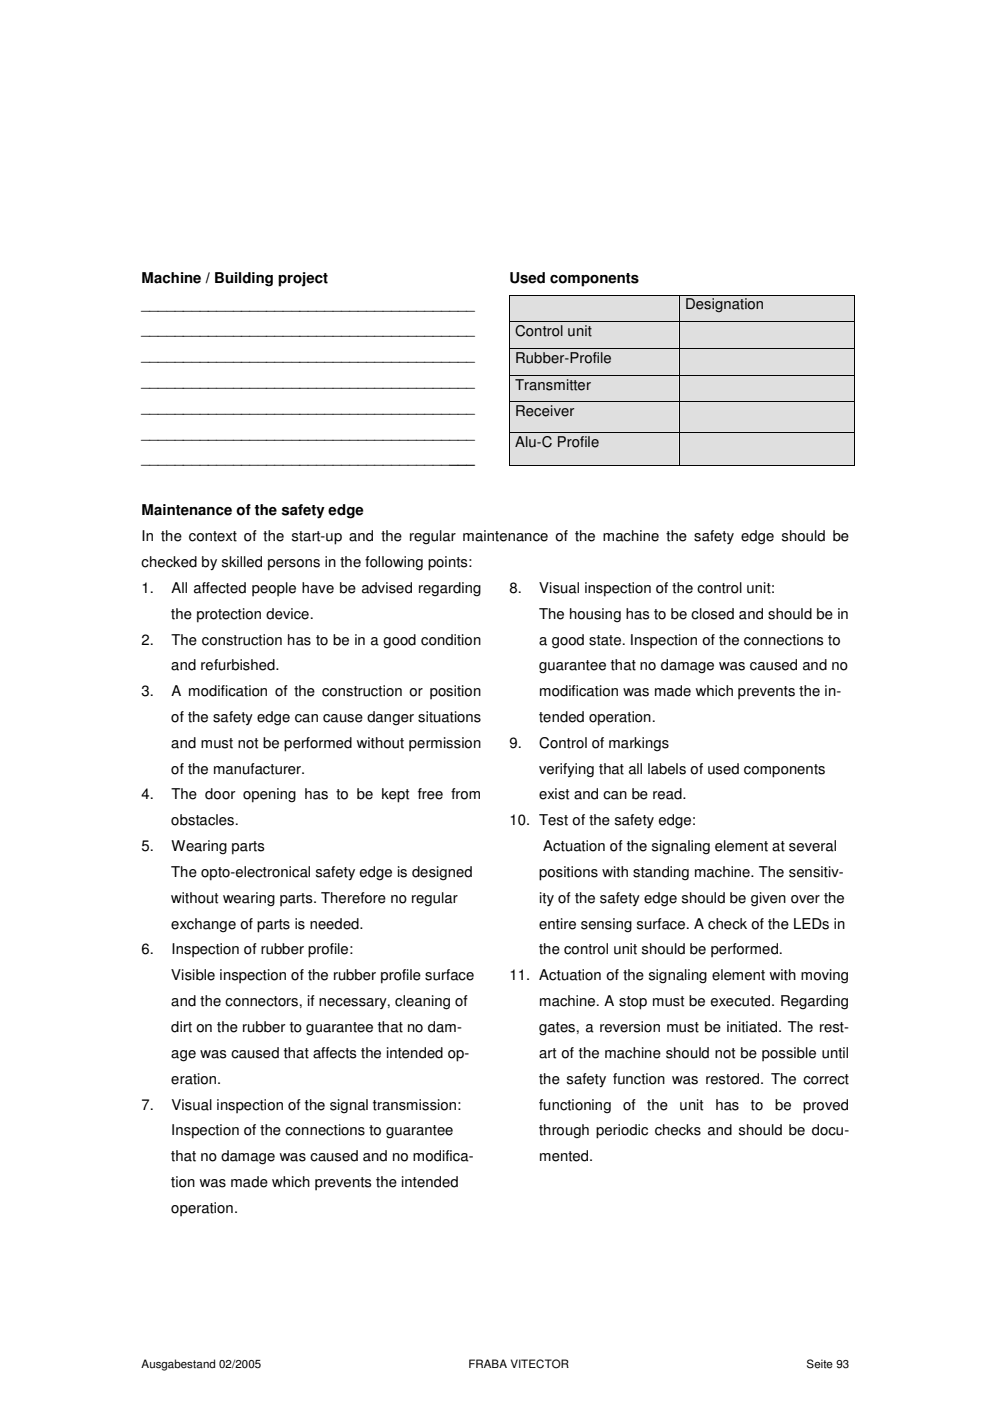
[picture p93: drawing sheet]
<svg xmlns="http://www.w3.org/2000/svg" width="210mm" height="297mm" viewBox="0 0 210 297" stroke-linecap="round" stroke-linejoin="round" font-family="sans-serif">
<defs><g id="words">
<g font-size="3.2">
<text x="30" y="59.9">Machine / Building project</text>
<text x="108" y="59.9">Used components</text>
<text x="30" y="109.2">Maintenance of the safety edge</text>
</g>
<g font-size="3.1">
<text x="30" y="65.4">________________________________________</text>
<text x="145.2" y="65.6">Designation</text>
<text x="30" y="70.9">________________________________________</text>
<text x="109.2" y="71.3">Control unit</text>
<text x="30" y="76.4">________________________________________</text>
<text x="109.2" y="76.9">Rubber-Profile</text>
<text x="30" y="81.9">________________________________________</text>
<text x="109.2" y="82.6">Transmitter</text>
<text x="30" y="87.3">________________________________________</text>
<text x="109.2" y="88.2">Receiver</text>
<text x="30" y="92.8">________________________________________</text>
<text x="109.2" y="94.7">Alu-C Profile</text>
<text x="30" y="98.2">________________________________________</text>
<text x="30" y="114.8">In the context of the start-up and the regular maintenance of the machine the safety edge should be</text>
<text x="30" y="120.2">checked by skilled persons in the following points:</text>
<text x="30" y="125.7">1.</text>
<text x="36.4" y="125.7">All affected people have be advised regarding</text>
<text x="108" y="125.7">8.</text>
<text x="114.3" y="125.7">Visual inspection of the control unit:</text>
<text x="36.3" y="131.2">the protection device.</text>
<text x="114.3" y="131.2">The housing has to be closed and should be in</text>
<text x="30" y="136.7">2.</text>
<text x="36.4" y="136.7">The construction has to be in a good condition</text>
<text x="114.3" y="136.7">a good state. Inspection of the connections to</text>
<text x="36.3" y="142.1">and refurbished.</text>
<text x="114.3" y="142.1">guarantee that no damage was caused and no</text>
<text x="30" y="147.6">3.</text>
<text x="36.4" y="147.6">A modification of the construction or position</text>
<text x="114.3" y="147.6">modification was made which prevents the in-</text>
<text x="36.3" y="153.1">of the safety edge can cause danger situations</text>
<text x="114.3" y="153.1">tended operation.</text>
<text x="36.3" y="158.6">and must not be performed without permission</text>
<text x="108" y="158.6">9.</text>
<text x="114.3" y="158.6">Control of markings</text>
<text x="36.3" y="164">of the manufacturer.</text>
<text x="114.3" y="164">verifying that all labels of used components</text>
<text x="30" y="169.5">4.</text>
<text x="36.4" y="169.5">The door opening has to be kept free from</text>
<text x="114.3" y="169.5">exist and can be read.</text>
<text x="36.3" y="175">obstacles.</text>
<text x="108" y="175">10. Test of the safety edge:</text>
<text x="30" y="180.5">5.</text>
<text x="36.3" y="185.9">The opto-electronical safety edge is designed</text>
<text x="36.4" y="180.5">Wearing parts</text>
<text x="114.3" y="185.9">positions with standing machine. The sensitiv-</text>
<text x="115.2" y="180.5">Actuation of the signaling element at several</text>
<text x="36.3" y="191.4">without wearing parts. Therefore no regular</text>
<text x="114.3" y="191.4">ity of the safety edge should be given over the</text>
<text x="36.3" y="196.9">exchange of parts is needed.</text>
<text x="114.3" y="196.9">entire sensing surface. A check of the LEDs in</text>
<text x="30" y="202.4">6.</text>
<text x="36.4" y="202.4">Inspection of rubber profile:</text>
<text x="114.3" y="202.4">the control unit should be performed.</text>
<text x="36.3" y="207.9">Visible inspection of the rubber profile surface</text>
<text x="108" y="207.9">11. Actuation of the signaling element with moving</text>
<text x="36.3" y="213.3">and the connectors, if necessary, cleaning of</text>
<text x="114.3" y="213.3">machine. A stop must be executed. Regarding</text>
<text x="36.3" y="218.8">dirt on the rubber to guarantee that no dam-</text>
<text x="114.3" y="218.8">gates, a reversion must be initiated. The rest-</text>
<text x="36.3" y="224.3">age was caused that affects the intended op-</text>
<text x="114.3" y="224.3">art of the machine should not be possible until</text>
<text x="36.3" y="229.7">eration.</text>
<text x="114.3" y="229.7">the safety function was restored. The correct</text>
<text x="30" y="235.2">7.</text>
<text x="36.4" y="235.2">Visual inspection of the signal transmission:</text>
<text x="114.3" y="235.2">functioning</text>
<text x="132.1" y="235.2">of</text>
<text x="137.2" y="235.2">the</text>
<text x="144.1" y="235.2">unit</text>
<text x="151.7" y="235.2">has</text>
<text x="159.2" y="235.2">to</text>
<text x="164.3" y="235.2">be</text>
<text x="170.3" y="235.2">proved</text>
<text x="36.3" y="240.7">Inspection of the connections to guarantee</text>
<text x="114.3" y="240.7">through periodic checks and should be docu-</text>
<text x="36.3" y="246.2">that no damage was caused and no modifica-</text>
<text x="36.3" y="251.7">tion was made which prevents the intended</text>
<text x="114.3" y="246.2">mented.</text>
<text x="36.3" y="257.1">operation.</text>
</g>
<g font-size="2.4">
<text x="30" y="290">Ausgabestand 02/2005</text>
<text x="99.3" y="290">FRABA VITECTOR</text>
<text x="171" y="290">Seite 93</text>
</g>
</g></defs>
<g fill="#dfdfdf">
<path d="M109.2 62.7h33.5v5.4h-33.5z"/>
<path d="M108.1 62.7h35.8v5.5h-35.8z"/>
<path d="M145.2 62.7h34.8v5.4h-34.8z"/>
<path d="M144.1 62.7h37v5.5h-37z"/>
</g>
<path d="M107.9 62.5h.2v.2h-.2zM143.9 62.5h.2v.2h-.2zM181.1 62.5h.2v.2h-.2z" fill="#000"/>
<path d="M108 62.7v5.5M108.1 62.6h35.8M144 62.7v5.5M144.1 62.6h37M181.2 62.7v5.5" fill="none" stroke="#000" stroke-width=".21"/>
<g fill="#dfdfdf">
<path d="M109.2 68.3h33.5v5.5h-33.5z"/>
<path d="M108.1 68.3h35.8v5.5h-35.8z"/>
<path d="M145.2 68.3h34.8v5.5h-34.8z"/>
<path d="M144.1 68.3h37v5.5h-37z"/>
</g>
<path d="M107.9 68.2h.2v.1h-.2zM143.9 68.2h.2v.1h-.2zM181.1 68.2h.2v.1h-.2z" fill="#000"/>
<path d="M108 68.3v5.5M108.1 68.2h35.8M144 68.3v5.5M144.1 68.2h37M181.2 68.3v5.5" fill="none" stroke="#000" stroke-width=".21"/>
<g fill="#dfdfdf">
<path d="M109.2 74h33.5v5.4h-33.5z"/>
<path d="M108.1 74h35.8v5.5h-35.8z"/>
<path d="M145.2 74h34.8v5.4h-34.8z"/>
<path d="M144.1 74h37v5.5h-37z"/>
</g>
<path d="M107.9 73.8h.2v.2h-.2zM143.9 73.8h.2v.2h-.2zM181.1 73.8h.2v.2h-.2z" fill="#000"/>
<path d="M108 74v5.5M108.1 73.9h35.8M144 74v5.5M144.1 73.9h37M181.2 74v5.5" fill="none" stroke="#000" stroke-width=".21"/>
<g fill="#dfdfdf">
<path d="M109.2 79.6h33.5v5.5h-33.5z"/>
<path d="M108.1 79.6h35.8v5.5h-35.8z"/>
<path d="M145.2 79.6h34.8v5.5h-34.8z"/>
<path d="M144.1 79.6h37v5.5h-37z"/>
</g>
<path d="M107.9 79.5h.2v.1h-.2zM143.9 79.5h.2v.1h-.2zM181.1 79.5h.2v.1h-.2z" fill="#000"/>
<path d="M108 79.6v5.5M108.1 79.5h35.8M144 79.6v5.5M144.1 79.5h37M181.2 79.6v5.5" fill="none" stroke="#000" stroke-width=".21"/>
<g fill="#dfdfdf">
<path d="M109.2 85.3h33.5v5.5h-33.5z"/>
<path d="M108.1 85.3h35.8v6.3h-35.8z"/>
<path d="M145.2 85.3h34.8v5.5h-34.8z"/>
<path d="M144.1 85.3h37v6.3h-37z"/>
</g>
<path d="M107.9 85.1h.2v.2h-.2zM143.9 85.1h.2v.2h-.2zM181.1 85.1h.2v.2h-.2z" fill="#000"/>
<path d="M108 85.3v6.3M108.1 85.2h35.8M144 85.3v6.3M144.1 85.2h37M181.2 85.3v6.3" fill="none" stroke="#000" stroke-width=".21"/>
<g fill="#dfdfdf">
<path d="M109.2 91.7h33.5v5.5h-33.5z"/>
<path d="M108.1 91.7h35.8v7h-35.8z"/>
<path d="M145.2 91.7h34.8v5.5h-34.8z"/>
<path d="M144.1 91.7h37v7h-37z"/>
</g>
<path d="M107.9 91.6h.2v.1h-.2zM107.9 98.7h.2v.1h-.2zM143.9 91.6h.2v.1h-.2zM143.9 98.7h.2v.1h-.2zM181.1 91.6h.2v.1h-.2zM181.1 98.7h.2v.1h-.2z" fill="#000"/>
<path d="M108 91.7v7M108.1 91.7h35.8M108.1 98.8h35.8M144 91.7v7M144.1 91.7h37M144.1 98.8h37M181.2 91.7v7" fill="none" stroke="#000" stroke-width=".21"/>
<use href="#words"/>
</svg>
